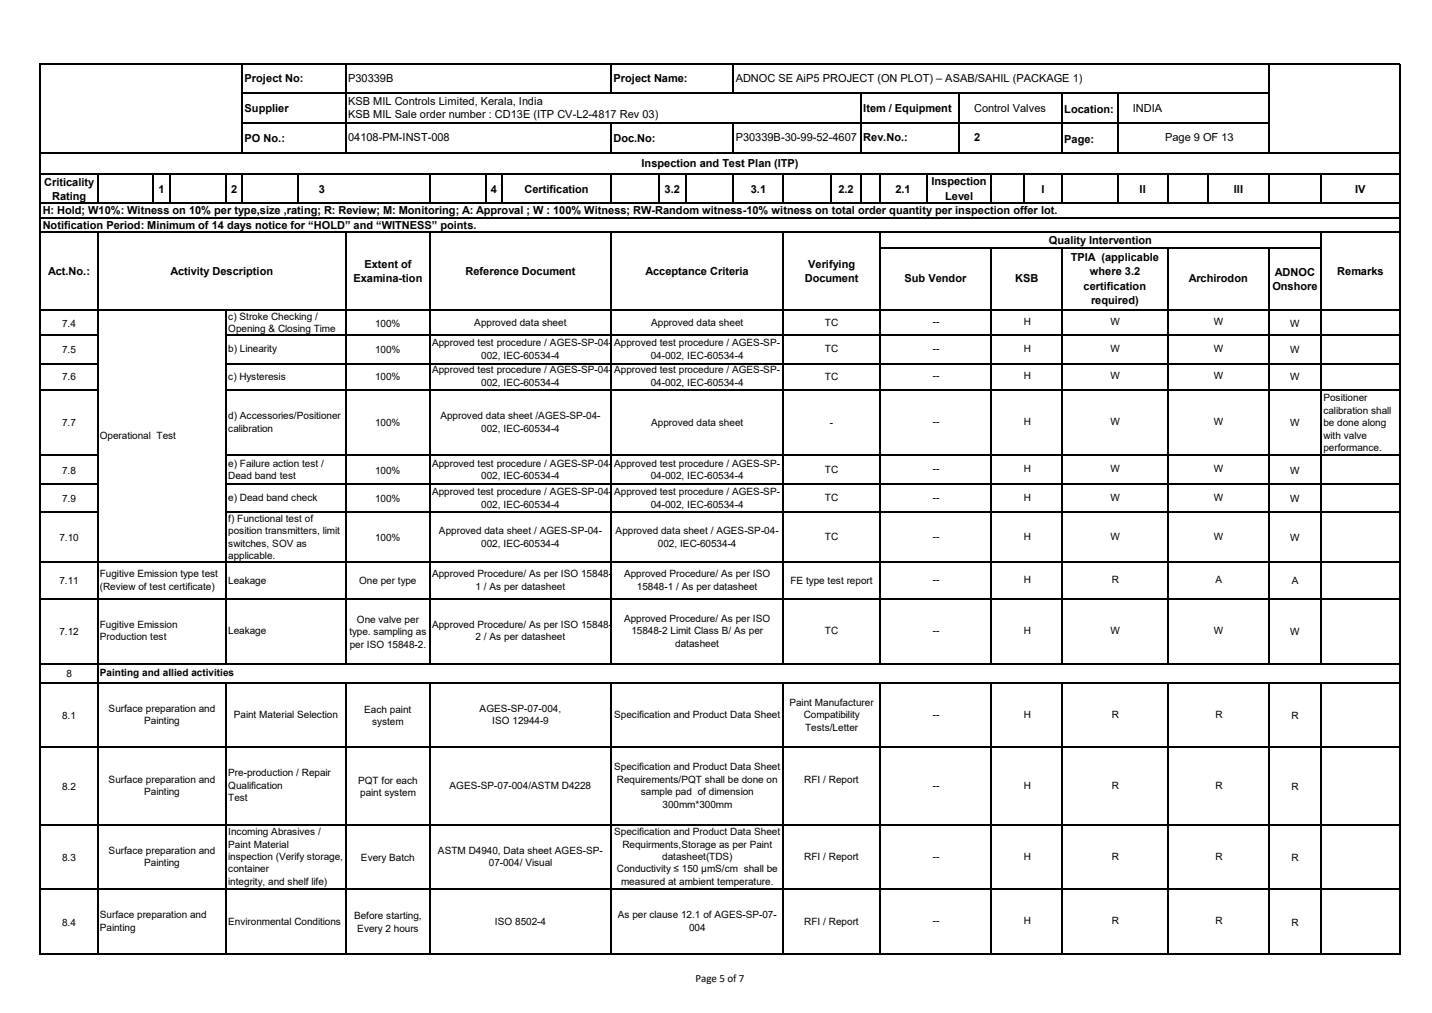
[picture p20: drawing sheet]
<svg xmlns="http://www.w3.org/2000/svg" width="297mm" height="210mm" viewBox="0 0 297 210" stroke-linecap="round" stroke-linejoin="round" font-family="sans-serif">
<defs><g id="words">
<g font-size="2.3">
<text x="50.7" y="17">Project No:</text>
<text x="72.2" y="16.9">P30339B</text>
<text x="127.2" y="17">Project Name:</text>
<text x="152.5" y="16.9">ADNOC SE AiP5 PROJECT (ON PLOT) – ASAB/SAHIL (PACKAGE 1)</text>
<text x="50.7" y="23.2">Supplier</text>
<text x="72.2" y="21.7">KSB MIL Controls Limited, Kerala, India</text>
<text x="179" y="23.2">Item / Equipment</text>
<text x="202" y="23.1">Control Valves</text>
<text x="220.7" y="23.4">Location:</text>
<text x="234.9" y="23.1">INDIA</text>
<text x="50.7" y="29.4">PO No.:</text>
<text x="72.2" y="24.6">KSB MIL Sale order number : CD13E (ITP CV-L2-4817 Rev 03)</text>
<text x="72.2" y="29.3">04108-PM-INST-008</text>
<text x="127.2" y="29.4">Doc.No:</text>
<text x="152.5" y="29.2">P30339B-30-99-52-4607</text>
<text x="179" y="29.3">Rev.No.:</text>
<text x="202" y="29.3">2</text>
<text x="220.7" y="29.5">Page:</text>
<text x="241.6" y="29.2">Page 9 OF 13</text>
<text x="133" y="34.6">Inspection and Test Plan (ITP)</text>
<text x="9.1" y="38.5">Criticality</text>
<text x="10.8" y="41.5">Rating</text>
<text x="32.9" y="40">1</text>
<text x="47.9" y="40">2</text>
<text x="66.1" y="40">3</text>
<text x="101.7" y="40">4</text>
<text x="108.7" y="40">Certification</text>
<text x="137.8" y="40">3.2</text>
<text x="155.7" y="40">3.1</text>
<text x="173.8" y="40">2.2</text>
<text x="185.7" y="40">2.1</text>
<text x="193.1" y="38.4">Inspection</text>
<text x="196" y="41.4">Level</text>
<text x="215.9" y="40">I</text>
<text x="236.3" y="40">II</text>
<text x="255.9" y="40">III</text>
<text x="281" y="40">IV</text>
<text x="8.8" y="44.4">H: Hold; W10%: Witness on 10% per type,size ,rating; R: Review; M: Monitoring; A: Approval ; W : 100% Witness; RW-Random witness-10% witness on total order quantity per inspection offer lot.</text>
<text x="8.8" y="47.4">Notification Period: Minimum of 14 days notice for “HOLD” and “WITNESS” points.</text>
<text x="217.5" y="50.5">Quality Intervention</text>
<text x="10" y="57">Act.No.:</text>
<text x="35.3" y="57">Activity Description</text>
<text x="73.3" y="58.5">Examina-tion</text>
<text x="75.6" y="55.5">Extent of</text>
<text x="96.5" y="57">Reference Document</text>
<text x="133.9" y="57">Acceptance Criteria</text>
<text x="166.9" y="58.5">Document</text>
<text x="167.6" y="55.5">Verifying</text>
<text x="187.6" y="58.6">Sub Vendor</text>
<text x="210.5" y="58.6">KSB</text>
<text x="222" y="54.1">TPIA (applicable</text>
<text x="226" y="57.1">where 3.2</text>
<text x="246.5" y="58.6">Archirodon</text>
<text x="264.4" y="57.2">ADNOC</text>
<text x="277.3" y="57">Remarks</text>
<text x="224.7" y="60">certification</text>
<text x="226.2" y="63">required)</text>
<text x="263.8" y="60.2">Onshore</text>
<text x="144.2" y="203.6">Page 5 of 7</text>
</g>
<g font-size="2.1">
<text x="12.9" y="67.7">7.4</text>
<text x="47.3" y="66.3">c) Stroke Checking /</text>
<text x="47.3" y="68.8">Opening &amp; Closing Time</text>
<text x="77.8" y="67.7">100%</text>
<text x="89.6" y="71.7">Approved test procedure / AGES-SP-04-</text>
<text x="98.3" y="67.5">Approved data sheet</text>
<text x="127.4" y="71.7">Approved test procedure / AGES-SP-</text>
<text x="135" y="67.5">Approved data sheet</text>
<text x="171.1" y="67.5">TC</text>
<text x="193.4" y="67.4">--</text>
<text x="212.3" y="67.4">H</text>
<text x="230.3" y="67.4">W</text>
<text x="251.7" y="67.4">W</text>
<text x="267.5" y="67.7">W</text>
<text x="12.9" y="73.2">7.5</text>
<text x="47.3" y="73">b) Linearity</text>
<text x="77.8" y="73.2">100%</text>
<text x="89.6" y="77.4">Approved test procedure / AGES-SP-04-</text>
<text x="99.8" y="74.3">002, IEC-60534-4</text>
<text x="127.4" y="77.4">Approved test procedure / AGES-SP-</text>
<text x="134.9" y="74.3">04-002, IEC-60534-4</text>
<text x="171.1" y="73">TC</text>
<text x="193.4" y="72.9">--</text>
<text x="212.3" y="72.9">H</text>
<text x="230.3" y="72.9">W</text>
<text x="251.7" y="72.9">W</text>
<text x="267.5" y="73.2">W</text>
<text x="12.9" y="78.8">7.6</text>
<text x="47.3" y="78.7">c) Hysteresis</text>
<text x="77.8" y="78.8">100%</text>
<text x="99.8" y="80">002, IEC-60534-4</text>
<text x="134.9" y="80">04-002, IEC-60534-4</text>
<text x="171.1" y="78.7">TC</text>
<text x="193.4" y="78.6">--</text>
<text x="212.3" y="78.6">H</text>
<text x="230.3" y="78.6">W</text>
<text x="251.7" y="78.6">W</text>
<text x="267.5" y="78.8">W</text>
<text x="274.4" y="83.2">Positioner</text>
<text x="12.9" y="88.4">7.7</text>
<text x="47.3" y="86.9">d) Accessories/Positioner</text>
<text x="47.3" y="89.5">calibration</text>
<text x="77.8" y="88.4">100%</text>
<text x="91.3" y="86.9">Approved data sheet /AGES-SP-04-</text>
<text x="99.8" y="89.5">002, IEC-60534-4</text>
<text x="135" y="88.2">Approved data sheet</text>
<text x="172.1" y="88.2">-</text>
<text x="193.4" y="88.1">--</text>
<text x="212.3" y="88.1">H</text>
<text x="230.3" y="88.1">W</text>
<text x="251.7" y="88.1">W</text>
<text x="267.5" y="88.4">W</text>
<text x="274.4" y="85.8">calibration shall</text>
<text x="274.4" y="88.4">be done along</text>
<text x="20.7" y="91.1">Operational Test</text>
<text x="274.4" y="90.9">with valve</text>
<text x="274.4" y="93.5">performance.</text>
<text x="12.9" y="98.2">7.8</text>
<text x="47.3" y="96.7">e) Failure action test /</text>
<text x="47.3" y="99.3">Dead band test</text>
<text x="77.8" y="98.2">100%</text>
<text x="89.6" y="96.7">Approved test procedure / AGES-SP-04-</text>
<text x="99.8" y="99.3">002, IEC-60534-4</text>
<text x="127.4" y="96.7">Approved test procedure / AGES-SP-</text>
<text x="134.9" y="99.3">04-002, IEC-60534-4</text>
<text x="171.1" y="98">TC</text>
<text x="193.4" y="97.9">--</text>
<text x="212.3" y="97.9">H</text>
<text x="230.3" y="97.9">W</text>
<text x="251.7" y="97.9">W</text>
<text x="267.5" y="98.2">W</text>
<text x="12.9" y="104.1">7.9</text>
<text x="47.3" y="103.9">e) Dead band check</text>
<text x="77.8" y="104.1">100%</text>
<text x="89.6" y="102.6">Approved test procedure / AGES-SP-04-</text>
<text x="99.8" y="105.2">002, IEC-60534-4</text>
<text x="127.4" y="102.6">Approved test procedure / AGES-SP-</text>
<text x="134.9" y="105.2">04-002, IEC-60534-4</text>
<text x="171.1" y="103.9">TC</text>
<text x="193.4" y="103.9">--</text>
<text x="212.3" y="103.9">H</text>
<text x="230.3" y="103.9">W</text>
<text x="251.7" y="103.9">W</text>
<text x="267.5" y="104.1">W</text>
<text x="12.3" y="112.2">7.10</text>
<text x="47.3" y="108.1">f) Functional test of</text>
<text x="47.3" y="110.7">position transmitters, limit</text>
<text x="47.3" y="113.3">switches, SOV as</text>
<text x="77.8" y="112.2">100%</text>
<text x="91" y="110.7">Approved data sheet / AGES-SP-04-</text>
<text x="99.8" y="113.3">002, IEC-60534-4</text>
<text x="127.7" y="110.7">Approved data sheet / AGES-SP-04-</text>
<text x="136.4" y="113.3">002, IEC-60534-4</text>
<text x="171.1" y="112">TC</text>
<text x="193.4" y="112">--</text>
<text x="212.3" y="112">H</text>
<text x="230.3" y="112">W</text>
<text x="251.7" y="112">W</text>
<text x="267.5" y="112.2">W</text>
<text x="20.7" y="119.7">Fugitive Emission type test</text>
<text x="47.3" y="115.9">applicable.</text>
<text x="89.6" y="119.7">Approved Procedure/ As per ISO 15848-</text>
<text x="129.4" y="119.7">Approved Procedure/ As per ISO</text>
<text x="12.3" y="121.1">7.11</text>
<text x="20.7" y="122.3">(Review of test certificate)</text>
<text x="47.3" y="121">Leakage</text>
<text x="74.5" y="121.1">One per type</text>
<text x="98.6" y="122.3">1 / As per datasheet</text>
<text x="132.1" y="122.3">15848-1 / As per datasheet</text>
<text x="163.9" y="121">FE type test report</text>
<text x="193.4" y="120.9">--</text>
<text x="212.3" y="120.9">H</text>
<text x="230.5" y="120.9">R</text>
<text x="252" y="120.9">A</text>
<text x="267.8" y="121.1">A</text>
<text x="12.3" y="131.6">7.12</text>
<text x="20.7" y="130.2">Fugitive Emission</text>
<text x="47.3" y="131.5">Leakage</text>
<text x="72.4" y="131.6">type. sampling as</text>
<text x="74" y="129.1">One valve per</text>
<text x="89.6" y="130.2">Approved Procedure/ As per ISO 15848-</text>
<text x="129.4" y="128.9">Approved Procedure/ As per ISO</text>
<text x="130.9" y="131.5">15848-2 Limit Class B/ As per</text>
<text x="171.1" y="131.5">TC</text>
<text x="193.4" y="131.4">--</text>
<text x="212.3" y="131.4">H</text>
<text x="230.3" y="131.4">W</text>
<text x="251.7" y="131.4">W</text>
<text x="267.5" y="131.6">W</text>
<text x="20.7" y="132.7">Production test</text>
<text x="72.5" y="134.2">per ISO 15848-2.</text>
<text x="98.6" y="132.7">2 / As per datasheet</text>
<text x="140" y="134.1">datasheet</text>
<text x="13.8" y="140.3">8</text>
<text x="20.7" y="140.1">Painting and allied activities</text>
<text x="12.9" y="149">8.1</text>
<text x="22.5" y="147.5">Surface preparation and</text>
<text x="48.5" y="148.8">Paint Material Selection</text>
<text x="75.5" y="147.7">Each paint</text>
<text x="99.4" y="147.5">AGES-SP-07-004,</text>
<text x="127.4" y="148.8">Specif</text>
<text x="132.5" y="148.8">ication and Product Data Sheet</text>
<text x="163.7" y="146.3">Paint Manufacturer</text>
<text x="166.6" y="148.8">Compatibility</text>
<text x="193.4" y="148.8">--</text>
<text x="212.3" y="148.8">H</text>
<text x="230.5" y="148.8">R</text>
<text x="252" y="148.8">R</text>
<text x="267.8" y="149">R</text>
<text x="29.9" y="150.1">Painting</text>
<text x="77.2" y="150.3">system</text>
<text x="102.1" y="150.1">ISO 12944-9</text>
<text x="166.9" y="151.4">Tests/Letter</text>
<text x="47.3" y="160.9">Pre-production / Repair</text>
<text x="127.4" y="159.7">Specif</text>
<text x="132.5" y="159.7">ication and Product Data Sheet</text>
<text x="12.9" y="163.7">8.2</text>
<text x="22.5" y="162.3">Surface preparation and</text>
<text x="29.9" y="164.8">Painting</text>
<text x="47.3" y="163.5">Qualif</text>
<text x="47.3" y="166.1">Test</text>
<text x="52.1" y="163.5">ication</text>
<text x="74.3" y="162.4">PQT for each</text>
<text x="74.7" y="165">paint system</text>
<text x="93.2" y="163.5">AGES-SP-07-004/ASTM D4228</text>
<text x="127.9" y="162.3">Requirements/PQT shall be done on</text>
<text x="132.9" y="164.8">sample pad of dimension</text>
<text x="137.4" y="167.4">300mm*300mm</text>
<text x="166.8" y="162.3">RFI / Report</text>
<text x="193.4" y="163.5">--</text>
<text x="212.3" y="163.5">H</text>
<text x="230.5" y="163.5">R</text>
<text x="252" y="163.5">R</text>
<text x="267.8" y="163.7">R</text>
<text x="47.3" y="173.1">Incoming Abrasives /</text>
<text x="127.4" y="173.1">Specif</text>
<text x="132.5" y="173.1">ication and Product Data Sheet</text>
<text x="12.9" y="178.4">8.3</text>
<text x="22.5" y="176.9">Surface preparation and</text>
<text x="29.9" y="179.5">Painting</text>
<text x="47.3" y="175.7">Paint Material</text>
<text x="47.3" y="178.3">inspection (Verify storage,</text>
<text x="74.9" y="178.4">Every Batch</text>
<text x="90.8" y="176.9">ASTM D4940, Data sheet AGES-SP-</text>
<text x="101.4" y="179.5">07-004/ Visual</text>
<text x="129" y="175.7">Requirments,Storage as per Paint</text>
<text x="137.3" y="178.3">datasheet(TDS)</text>
<text x="166.8" y="178.3">RFI / Report</text>
<text x="193.4" y="178.2">--</text>
<text x="212.3" y="178.2">H</text>
<text x="230.5" y="178.2">R</text>
<text x="252" y="178.2">R</text>
<text x="267.8" y="178.4">R</text>
<text x="47.3" y="180.8">container</text>
<text x="47.3" y="183.4">integrity, and shelf life)</text>
<text x="127.9" y="180.8">Conductivity ≤ 150 µmS/cm shall be</text>
<text x="128.8" y="183.4">measured at ambient temperature.</text>
<text x="12.9" y="191.9">8.4</text>
<text x="20.7" y="190.4">Surface preparation and</text>
<text x="47.3" y="191.7">Environmental Conditions</text>
<text x="73.4" y="190.5">Before starting,</text>
<text x="102.6" y="191.7">ISO 8502-4</text>
<text x="128.1" y="190.4">As per clause 12.1 of AGES-SP-07-</text>
<text x="166.8" y="191.7">RFI / Report</text>
<text x="193.4" y="191.6">--</text>
<text x="212.3" y="191.6">H</text>
<text x="230.5" y="191.6">R</text>
<text x="252" y="191.6">R</text>
<text x="267.8" y="191.9">R</text>
<text x="20.7" y="193">Painting</text>
<text x="74.1" y="193.1">Every 2 hours</text>
<text x="142.9" y="193">004</text>
</g>
</g></defs>
<g fill="none" stroke="#000" stroke-width=".21">
<path d="M8.4 13.1v184.8M8.5 13.2h281.8M50.2 13.3v18.5M50.3 19.4h212.9M71.7 13.3v18.5M126.7 13.3v6.2M152.1 13.3v6.2M178.5 19.5v12.3M198.8 19.5v12.3M220.2 19.5v12.3M231.7 19.5v12.3M263.1 13.3v18.5"/>
<path d="M290.2 13.3v184.6M8.5 31.7h281.8M8.5 36.1h281.8M20.3 36.2v6.1M31.8 36.2v6.1M35.2 36.2v6.1M46.9 36.2v6.1M50.2 36.2v6.1M50.3 25.5h212.9M61.8 36.2v6.1M89.1 36.2v6.1M100.7 36.2v6.1"/>
<path d="M104.1 36.2v6.1M126.7 25.7v6.1M126.7 36.2v6.1M136.6 36.2v6.1M142.2 36.2v6.1M152.1 25.7v6.1M152.1 36.2v6.1M162.4 36.2v6.1M172.3 36.2v6.1M178.5 36.2v6.1M182.4 36.2v6.1M192.1 36.2v6.1"/>
<path d="M205.6 36.2v6.1M212.3 36.2v6.1M220.2 36.2v6.1M231.7 36.2v6.1M242.1 36.2v6.1M250.5 36.2v6.1M263.1 36.2v6.1M274 36.2v6.1M8.5 42.2h281.8M8.5 45.2h281.8M8.5 48.2h281.8M20.3 48.3v149.6"/>
<path d="M71.7 48.3v89.4M89.1 48.3v89.4M126.7 48.3v89.4M162.4 48.3v89.4M182.4 48.3v89.4M182.5 51.3h91.6M205.6 51.4v86.3M220.2 51.4v86.3M242.1 51.4v86.3M263.1 51.4v86.3M274 48.3v89.4M8.5 64.3h281.8"/>
<path d="M8.5 69.5h11.9M8.5 75.4h11.9M46.9 64.4v73.3M47 69.5h243.3M47 75.4h243.3M8.5 80.8h11.9M8.5 94.4h11.9M47 80.8h243.3M47 94.4h243.3M8.5 100.4h11.9M8.5 106.2h11.9M8.5 116.6h281.8"/>
<path d="M47 100.4h243.3M47 106.2h243.3M8.5 124.1h281.8M8.5 137.5h281.8M8.5 141.5h281.8M8.5 154.9h281.8M46.9 141.6v56.3M71.7 141.6v56.3M89.1 141.6v56.3M126.7 141.6v56.3M162.4 141.6v56.3M182.4 141.6v56.3"/>
<path d="M205.6 141.6v56.3M220.2 141.6v56.3M242.1 141.6v56.3M263.1 141.6v56.3M274 141.6v56.3M8.5 170.9h281.8M8.5 184.3h281.8M8.5 197.8h281.8"/>
</g>
<use href="#words"/>
</svg>
